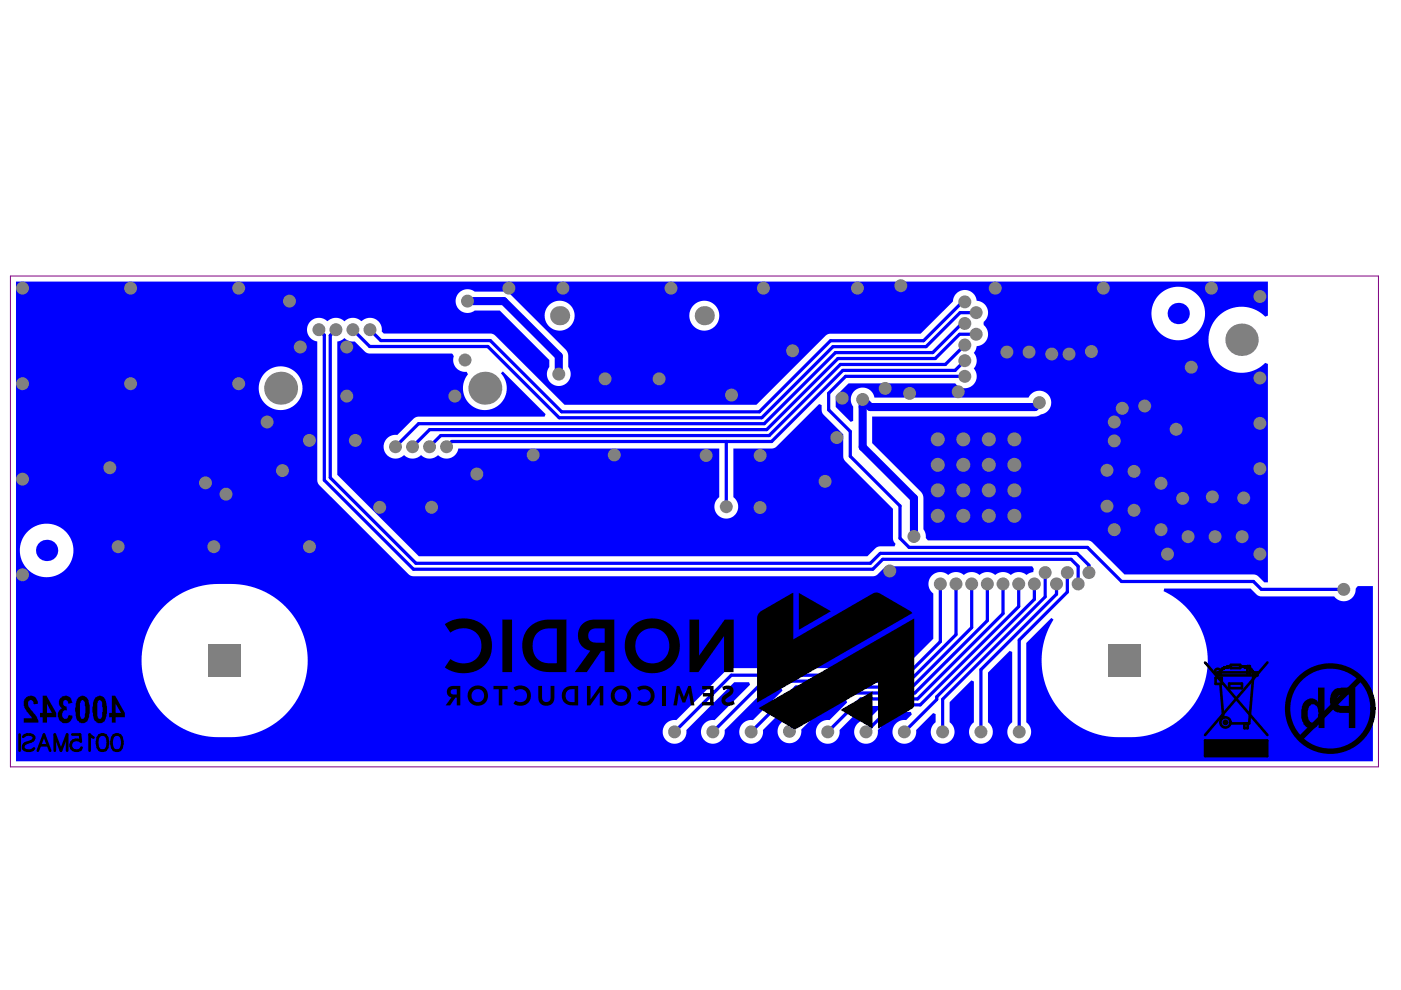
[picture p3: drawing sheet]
<svg xmlns="http://www.w3.org/2000/svg" width="297mm" height="210mm" viewBox="0 0 297 210" stroke-linecap="round" stroke-linejoin="round" font-family="sans-serif">
<path d="M2.2 58.5h290.1v104.1h-290.1z" fill="none" stroke="#800080" stroke-width=".21"/>
<g fill="#00f">
<path d="M71.5 72.4l.7-.2 .8-.5a2.63 2.63 0 0 0 2.2 .7l2.1 2.1 .9 .4 17.6 .1 .4 .5a2.55 2.55 0 0 0 2.7 3.4l.3 .5a4.6 4.6 0 0 0 .5 6.4 4.6 4.6 0 0 0 6.4-.2 4.6 4.6 0 0 0 .1-6.5l.4-.3 9.1 9-.2 .5-27 .1-.8 .4-3.5 3.4a2.53 2.53 0 0 0-2.7 3.3 2.53 2.53 0 0 0 4.2 1 2.57 2.57 0 0 0 3.6 0 2.57 2.57 0 0 0 3.6 0 2.54 2.54 0 0 0 4.3-1.4h55.3v10.3a2.52 2.52 0 0 0-.4 3.7 2.52 2.52 0 0 0 3.8 0 2.52 2.52 0 0 0-.4-3.7v-10.3h8.1l.7-.2 9.4-9.2 .5 .2v1.2l.3 .7 4.3 4.3v4.6l.3 .9 10.2 10.3v6.2l.2 .7 .4 .5-.2 .5h-3.1l-.6 .2-2.1 1.9h-95.1l-17.3-17.2z"/>
<path d="M3.4 59.7h265.4v7.2l-.6 .2a7 7 0 0 0-9.9 0 7 7 0 0 0 0 9.9 7 7 0 0 0 9.9-.1l.6 .3v46.3h-.7l-1.5-1.4-.8-.3h-27.4l-6.8-6.8-.8-.4h-34.1l-.4-.5-.1-1-.4-.9v-6.6l-.3-1-10.6-10.7v-5.6h34.5l1.2-.4a2.53 2.53 0 0 0 1.8-4 2.53 2.53 0 0 0-4.3 .4h-32.7l-.1-.3a2.53 2.53 0 0 0-3.5-1.6 2.53 2.53 0 0 0-.9 3.8v3l-.5 .3-3.2-3.2v-2.3l2.7-2.7h22.6a2.52 2.52 0 0 0 3.6 .5 2.52 2.52 0 0 0 .4-3.7 2.5 2.5 0 0 0 0-3.3l.4-.7 .2-.7a2.52 2.52 0 0 0 2.3-1.7 2.52 2.52 0 0 0-.8-2.8 .84 .84 0 0 1 .4-1.1 2.62 2.62 0 0 0-1.9-4.1 2.52 2.52 0 0 0-2.7-2.2 2.52 2.52 0 0 0-2.4 2.4l-6.8 6.8h-19.1l-.7 .2-15 14.9h-40.7l-14.7-14.6-.6-.4-23-.1-.5-.5a2.55 2.55 0 0 0-1.4-2.6 2.55 2.55 0 0 0-2.9 .5 2.61 2.61 0 0 0-3.6 0 2.57 2.57 0 0 0-3.6 0 2.53 2.53 0 0 0-4 .7 2.53 2.53 0 0 0 1.9 3.6v29.9l.4 .6 18.9 18.8 .6 .4 97.9 .1 .8-.3 1.9-1.8 31.1 .1 .3 .4-.1 .7-.8 .2-.7 .4-.1-.1a2.52 2.52 0 0 0-3.2 .1 2.51 2.51 0 0 0-3.3 0 2.51 2.51 0 0 0-3.3 0 2.51 2.51 0 0 0-3.3 0 2.51 2.51 0 0 0-3.4 0 2.52 2.52 0 0 0-3.6 .3 2.52 2.52 0 0 0 .5 3.6v9.6l-6.3 6.3h-36.8l-.8 .4-10.7 10.6a2.52 2.52 0 0 0-2.8 2.4 2.52 2.52 0 0 0 2.7 2.6 2.52 2.52 0 0 0 2.3-2.9l10.2-10.2h3.1l.2 .6-7.5 7.5a2.52 2.52 0 0 0-2.9 2.3 2.52 2.52 0 0 0 2.7 2.7 2.52 2.52 0 0 0 2.3-2.9l8.9-8.9h3.2l.2 .5-6.3 6.3a2.52 2.52 0 0 0-2.9 2.3 2.52 2.52 0 0 0 2.7 2.7 2.52 2.52 0 0 0 2.4-2.9l7.6-7.6h3l.2 .5-4.8 4.9a2.52 2.52 0 0 0-2.9 2.3 2.52 2.52 0 0 0 2.6 2.7 2.52 2.52 0 0 0 2.4-2.9l6.2-6.3h3.3l.2 .6-3.7 3.7a2.52 2.52 0 0 0-2.9 2.3 2.52 2.52 0 0 0 2.6 2.7 2.52 2.52 0 0 0 2.4-2.9l5.1-5.1h3.2l.2 .5-2.5 2.5a2.52 2.52 0 0 0-2.9 2.3 2.52 2.52 0 0 0 2.6 2.7 2.52 2.52 0 0 0 2.4-2.9l3.9-3.9h3.1l.2 .6-1.2 1.2a2.52 2.52 0 0 0-2.9 2.3 2.52 2.52 0 0 0 2.7 2.7 2.52 2.52 0 0 0 2.3-2.9l3.6-3.6 .6 .2-.1 1.8a2.52 2.52 0 0 0-.3 3.7 2.52 2.52 0 0 0 3.7-.1 2.52 2.52 0 0 0-.4-3.7v-4.2l4.7-4.6 .5 .2v8.6a2.52 2.52 0 0 0-.4 3.8 2.52 2.52 0 0 0 3.7 0 2.52 2.52 0 0 0-.3-3.8v-10.5l4.6-4.6 .5 .2v14.9a2.52 2.52 0 0 0-.4 3.8 2.52 2.52 0 0 0 3.8 0 2.52 2.52 0 0 0-.4-3.8v-16.8l5.3-5.3 .5 .4-.4 .5a16.2 16.2 0 0 0 14.1 24.4h3.6a16.2 16.2 0 0 0 15.1-13.1 16.2 16.2 0 0 0-9.1-17.8l.1-.6h18.3l1.5 1.4 .6 .2 15.7 .1a2.52 2.52 0 0 0 2.9 .8 2.52 2.52 0 0 0 1.6-2.5l.5-.5h3.2v37.1h-287.7zM146.1 66.9a3.2 3.2 0 0 0 6.4 0 3.2 3.2 0 0 0-6.4 0zM115.5 66.9a3.2 3.2 0 0 0 6.3 0 3.2 3.2 0 0 0-6.3 0zM244.1 66.5a5.7 5.7 0 0 0 11.4 0 5.7 5.7 0 0 0-11.4 0zM97.3 62.1a2.52 2.52 0 0 0-.1 3.4 2.52 2.52 0 0 0 3.4 .3h5.4l10.5 10.5a4.2 4.2 0 0 1-.5 2.4 2.52 2.52 0 0 0 3 3.1 2.52 2.52 0 0 0 1.5-4v-2.6l-.4-.9-12.1-12.1-1.2-.4h-6.2a2.53 2.53 0 0 0-3.3 .3zM54.9 82.3a4.6 4.6 0 0 0 9.2 0 4.6 4.6 0 0 0-9.2 0zM4.2 116.7a5.7 5.7 0 0 0 11.4 0 5.7 5.7 0 0 0-11.4 0zM34.8 128.6a16.2 16.2 0 0 0-3.5 17.7 16.2 16.2 0 0 0 15 10h2.7a16.2 16.2 0 0 0 16.2-16.2 16.2 16.2 0 0 0-16.2-16.3h-2.7a16.3 16.3 0 0 0-11.5 4.8z"/>
</g>
<g fill="none" stroke="#00f" stroke-width=".69">
<path d="M67.6 69.9l1.2 1.1v30.8l18.9 18.9h97.4l2.1-2.1h39.9l1.5 1.5v3.7M71.2 69.9l-1.2 1.2v30.2l18.2 18.1h96.3l2.1-2.1h41.8l2.5 2.5v1.6M204.6 73.2l-4.2 4.1h-22.2l-15.1 15h-69.7l-2.3 2.4M204.6 76.5l-2.1 2h-23.8l-15.1 15.1h-67.8l-1.1 1.1M204.6 79.8h-25.3l-3.6 3.6v3.5l4.6 4.6v5.2l10.5 10.6v6.8l2 2h37.8l7.2 7.2h28l1.6 1.7h17.5M204.6 68.6h-.6l-6.2 6.2h-20.7l-15.1 15h-73.3l-4.8 4.9M204.6 64h-.5l-8.3 8.2h-19.7l-15.1 15.1h-41.9l-15.1-15.1h-23.2l-2.4-2.3M207 70.9h-3.6l-5.1 5.1h-20.6l-15.1 15.1h-71.5l-3.8 3.7M207 66.3h-3.4l-7.3 7.2h-19.7l-15.1 15.1h-42.9l-15.2-15.1h-25l-3.6-3.6M154.1 93.6l-.1 13.8M199.4 123.8v12.2l-7.2 7.2h-37.1l-12.1 12M202.7 123.8v10.8l-9.9 9.8h-30.9l-10.8 10.8"/>
<path d="M206 123.8v9.3l-12.6 12.6h-24.6l-9.5 9.5M209.3 123.8v7.8l-15.3 15.3h-18.5l-8.1 8.2M212.7 123.8v6.3l-18.2 18.1h-12l-7 7M216 123.8v4.8l-20.9 20.9h-5.8l-5.7 5.7M219.3 123.8v3.3l-20.7 20.6v.6l-6.9 6.9M224 123.8v2.2l-16 16v13.2M226.3 121.4v4.1l-10.2 10.2v19.5"/>
</g>
<path d="M99.1 63.8h7.7l11.7 11.7v3.8M220.4 85.4l-1 .9h-34.9l-1.6-1.6v10.1l10.9 10.8v8.1" fill="none" stroke="#00f" stroke-width="1.7"/>
<path d="M221.6 121.4v5.1l-21.7 21.8v6.9" fill="none" stroke="#00f" stroke-width=".66"/>
<g fill="#808080">
<circle cx="230.9" cy="121.4" r="1.37"/>
<circle cx="228.6" cy="123.8" r="1.37"/>
<circle cx="226.3" cy="121.4" r="1.37"/>
<circle cx="221.6" cy="121.4" r="1.37"/>
<circle cx="219.3" cy="123.8" r="1.37"/>
<circle cx="224" cy="123.8" r="1.37"/>
<circle cx="252.6" cy="77.9" r="1.37"/>
<circle cx="161.1" cy="107.6" r="1.37"/>
<circle cx="247.5" cy="117.5" r="1.37"/>
<circle cx="263.4" cy="113.8" r="1.37"/>
<circle cx="257.6" cy="113.8" r="1.37"/>
<circle cx="251.9" cy="113.8" r="1.37"/>
<circle cx="250.7" cy="105.7" r="1.37"/>
<circle cx="246.2" cy="112.3" r="1.37"/>
<circle cx="246.2" cy="102.5" r="1.37"/>
<circle cx="240.4" cy="108.2" r="1.37"/>
<circle cx="267.1" cy="62.9" r="1.37"/>
<circle cx="267.1" cy="80.1" r="1.37"/>
<circle cx="267.1" cy="99.4" r="1.37"/>
<circle cx="267.1" cy="117.5" r="1.37"/>
<circle cx="257" cy="105.4" r="1.37"/>
<circle cx="263.7" cy="105.6" r="1.37"/>
<circle cx="98.6" cy="76.3" r="1.37"/>
<circle cx="75.3" cy="93.4" r="1.37"/>
<circle cx="65.6" cy="93.4" r="1.37"/>
<circle cx="91.5" cy="107.6" r="1.37"/>
<circle cx="204.6" cy="68.6" r="1.37"/>
<circle cx="204.6" cy="73.2" r="1.37"/>
<circle cx="154" cy="107.4" r="1.37"/>
<circle cx="193.8" cy="113.7" r="1.37"/>
<circle cx="202.7" cy="123.8" r="1.37"/>
<circle cx="206" cy="123.8" r="1.37"/>
<circle cx="216" cy="123.8" r="1.37"/>
<circle cx="212.7" cy="123.8" r="1.37"/>
<circle cx="209.3" cy="123.8" r="1.37"/>
<circle cx="199.4" cy="123.8" r="1.37"/>
<circle cx="188.6" cy="121.1" r="1.37"/>
<circle cx="182.9" cy="84.7" r="1.37"/>
<circle cx="198.8" cy="93.2" r="1.49"/>
<circle cx="204.2" cy="93.2" r="1.49"/>
<circle cx="209.7" cy="93.2" r="1.49"/>
<circle cx="215.1" cy="93.2" r="1.49"/>
<circle cx="198.8" cy="98.6" r="1.49"/>
<circle cx="204.2" cy="98.6" r="1.49"/>
<circle cx="209.7" cy="98.6" r="1.49"/>
<circle cx="215.1" cy="98.6" r="1.49"/>
<circle cx="198.8" cy="104" r="1.49"/>
<circle cx="204.2" cy="104" r="1.49"/>
<circle cx="209.7" cy="104" r="1.49"/>
<circle cx="215.1" cy="104" r="1.49"/>
<circle cx="198.8" cy="109.4" r="1.49"/>
<circle cx="204.2" cy="109.4" r="1.49"/>
<circle cx="209.7" cy="109.4" r="1.49"/>
<circle cx="215.1" cy="109.4" r="1.49"/>
<circle cx="73.5" cy="73.6" r="1.37"/>
<circle cx="63.7" cy="73.6" r="1.37"/>
<circle cx="50.6" cy="81.4" r="1.37"/>
<circle cx="27.7" cy="81.4" r="1.37"/>
<circle cx="236.3" cy="112.3" r="1.37"/>
<circle cx="240.4" cy="99.9" r="1.37"/>
<circle cx="168" cy="74.4" r="1.37"/>
<circle cx="155.1" cy="83.8" r="1.37"/>
<circle cx="139.7" cy="80.3" r="1.37"/>
<circle cx="128.3" cy="80.3" r="1.37"/>
<circle cx="161.2" cy="96.6" r="1.37"/>
<circle cx="149.7" cy="96.6" r="1.37"/>
<circle cx="130.2" cy="96.5" r="1.37"/>
<circle cx="113.1" cy="96.5" r="1.37"/>
<circle cx="174.9" cy="102.1" r="1.37"/>
<circle cx="59.9" cy="99.8" r="1.37"/>
<circle cx="56.6" cy="89.5" r="1.37"/>
<circle cx="80.5" cy="107.6" r="1.37"/>
<circle cx="65.6" cy="115.9" r="1.37"/>
<circle cx="45.3" cy="115.9" r="1.37"/>
<circle cx="25.1" cy="115.9" r="1.37"/>
<circle cx="4.8" cy="121.9" r="1.37"/>
<circle cx="23.3" cy="99.2" r="1.37"/>
<circle cx="47.9" cy="104.8" r="1.37"/>
<circle cx="43.6" cy="102.4" r="1.37"/>
<circle cx="101.1" cy="100.5" r="1.37"/>
<circle cx="96.4" cy="84" r="1.37"/>
<circle cx="73.5" cy="84" r="1.37"/>
<circle cx="4.8" cy="101.6" r="1.37"/>
<circle cx="267.1" cy="89.8" r="1.37"/>
<circle cx="4.8" cy="81.4" r="1.37"/>
<circle cx="256.8" cy="61.1" r="1.37"/>
<circle cx="249.4" cy="91" r="1.37"/>
<circle cx="233.9" cy="61.1" r="1.37"/>
<circle cx="211" cy="61.1" r="1.37"/>
<circle cx="181.8" cy="61.1" r="1.37"/>
<circle cx="161.9" cy="61.1" r="1.37"/>
<circle cx="142.3" cy="61.1" r="1.37"/>
<circle cx="119.4" cy="61.1" r="1.37"/>
<circle cx="107.9" cy="61.1" r="1.37"/>
<circle cx="61.4" cy="63.8" r="1.37"/>
<circle cx="50.6" cy="61.1" r="1.37"/>
<circle cx="27.7" cy="61.1" r="1.37"/>
<circle cx="4.8" cy="61.1" r="1.37"/>
<circle cx="237.9" cy="86.6" r="1.37"/>
<circle cx="67.6" cy="69.9" r="1.37"/>
<circle cx="71.2" cy="69.9" r="1.37"/>
<circle cx="74.8" cy="69.9" r="1.37"/>
<circle cx="78.4" cy="69.9" r="1.37"/>
<circle cx="83.9" cy="94.7" r="1.37"/>
<circle cx="87.5" cy="94.7" r="1.37"/>
<circle cx="91.1" cy="94.7" r="1.37"/>
<circle cx="94.7" cy="94.7" r="1.37"/>
<circle cx="118.5" cy="79.3" r="1.37"/>
<circle cx="99.1" cy="63.8" r="1.37"/>
<circle cx="204.6" cy="64" r="1.37"/>
<circle cx="207" cy="66.3" r="1.37"/>
<circle cx="207" cy="70.9" r="1.37"/>
<circle cx="204.6" cy="76.5" r="1.37"/>
<circle cx="204.6" cy="79.8" r="1.37"/>
<circle cx="216.1" cy="155.2" r="1.37"/>
<circle cx="208" cy="155.2" r="1.37"/>
<circle cx="199.9" cy="155.2" r="1.37"/>
<circle cx="191.7" cy="155.2" r="1.37"/>
<circle cx="183.6" cy="155.2" r="1.37"/>
<circle cx="175.5" cy="155.2" r="1.37"/>
<circle cx="167.4" cy="155.1" r="1.37"/>
<circle cx="159.3" cy="155.2" r="1.37"/>
<circle cx="151.1" cy="155.2" r="1.37"/>
<circle cx="143" cy="155.2" r="1.37"/>
<circle cx="284.9" cy="125" r="1.37"/>
<circle cx="213.5" cy="74.6" r="1.37"/>
<circle cx="218.2" cy="74.6" r="1.37"/>
<circle cx="220.4" cy="85.4" r="1.37"/>
<circle cx="192.9" cy="83.4" r="1.37"/>
<circle cx="191" cy="60.6" r="1.37"/>
<circle cx="234.7" cy="107.3" r="1.37"/>
<circle cx="242.7" cy="86.1" r="1.37"/>
<circle cx="231.4" cy="74.5" r="1.37"/>
<circle cx="226.7" cy="75.1" r="1.37"/>
<circle cx="223" cy="75.1" r="1.37"/>
<circle cx="177.4" cy="92.8" r="1.37"/>
<circle cx="236.2" cy="93.5" r="1.37"/>
<circle cx="236.2" cy="89.5" r="1.37"/>
<circle cx="234.7" cy="99.7" r="1.37"/>
<circle cx="203.2" cy="83.1" r="1.37"/>
<circle cx="187.7" cy="82.4" r="1.37"/>
<circle cx="178.6" cy="84.4" r="1.37"/>
<circle cx="118.7" cy="66.9" r="2.03"/>
<circle cx="149.3" cy="66.9" r="2.03"/>
<circle cx="59.5" cy="82.3" r="3.5"/>
<circle cx="263.2" cy="72" r="3.4"/>
<circle cx="102.8" cy="82.3" r="3.5"/>
</g>
<g fill="#808080">
<path d="M44.2 136.6h6.9v6.9h-6.9z" fill-rule="evenodd"/>
<path d="M235 136.6h6.9v6.9h-6.9z" fill-rule="evenodd"/>
</g>
<g fill="#00f">
<circle cx="9.9" cy="116.7" r="2.26"/>
<circle cx="249.8" cy="66.5" r="2.26"/>
</g>
<g fill="#000">
<path d="M94.3 132.3a6.4 6.4 0 0 1 9.6 2.3 5.9 5.9 0 0 1-.9 6.1 5.9 5.9 0 0 1-5.8 2l-1.7-.5-1.2-.7 1.2-1.8a4 4 0 0 0 6.5-1.9 3.8 3.8 0 0 0-1.6-4 3.8 3.8 0 0 0-4.3-.1l-.6 .4zM106.5 131.4h2.1v11.1h-2.1zM134.2 132.7a5.9 5.9 0 0 1 6.3-1.2 5.9 5.9 0 0 1 3.6 5.4h-2.2a3.6 3.6 0 0 0-4.4-3.6 3.6 3.6 0 0 0-2.5 5.1 3.6 3.6 0 0 0 4.1 2.2 3.6 3.6 0 0 0 2.8-3.7h2.2a5.9 5.9 0 0 1-8.1 5.4 5.9 5.9 0 0 1-1.8-9.6zM169.4 125.7l6.8 3.9-6.8 3.9zM161.1 129.8l7.1-4.1v9.9l17.3-9.9 .5-.1 .6 .3 6.4 3.7 .4 .4-32.9 19v-18l.2-.8zM5.5 147.8a1.57 1.57 0 0 1 1.7-.1 1.57 1.57 0 0 1 .8 1.5l-.8 .1-.1-.1a.61 .61 0 0 0-.6-.8 .61 .61 0 0 0-.5 .8l.1 .7 .5 .7a5.3 5.3 0 0 1 1.5 2.5v.1h-3.1v-.9h1.8l-.8-1.1a2.7 2.7 0 0 1-.7-3zM12.7 148.1a1.4 1.4 0 0 1 1.5-.6 1.4 1.4 0 0 1 1 1.3l.2 .2-.8 .2-.2-.2a.55 .55 0 0 0-.6-.6 .55 .55 0 0 0-.4 .8 .59 .59 0 0 0 .7 .6l.1 .9a.69 .69 0 0 0-.7 0 .69 .69 0 0 0-.3 .7v.1a.76 .76 0 0 0 .3 .8 .76 .76 0 0 0 .8 0l.3-.7 .8 .1v.4a1.57 1.57 0 0 1-1.8 1.2 1.57 1.57 0 0 1-1.3-1.7v-.4l.2-.5 .4-.5h.3a1.51 1.51 0 0 1-.5-2.1zM95 145.9l.7-.4 1.9-.1v4.2h-.8v-3.5h-.7a.56 .56 0 0 0-.6 .6 .56 .56 0 0 0 .7 .5h.6v.7h-.2l-1.2 1.7h-.9l1.2-1.7a1.25 1.25 0 0 1-.7-2zM99.7 146a2.18 2.18 0 0 1 2.4-.5 2.18 2.18 0 0 1 1.4 2h-.9a1.33 1.33 0 0 0-1.9-1.2 1.33 1.33 0 0 0-.2 2.3 1.33 1.33 0 0 0 2.1-.9v-.2h.9a2.17 2.17 0 0 1-3 2 2.17 2.17 0 0 1-.8-3.5zM104.6 145.4h3v.7h-1.1v3.5h-.8v-3.5h-1.1zM108.9 145.8a2.23 2.23 0 0 1 3.2 .3 2.23 2.23 0 0 1-.5 3.2 2.61 2.61 0 0 1-2.7-.1l.4-.7a1.44 1.44 0 0 0 2 0 1.44 1.44 0 0 0 0-2 1.44 1.44 0 0 0-2 0zM114.1 145.4h.8v2.5a.91 .91 0 0 0 .9 1 .91 .91 0 0 0 .9-1v-2.5h.8v2.5a1.7 1.7 0 0 1-1.7 1.7 1.7 1.7 0 0 1-1.7-1.7z"/>
<path d="M112.2 133a5.9 5.9 0 0 1 4.2-1.6h3.7v11.1h-3.6l-.1-1.9h1.7v-7.4h-1.7a3.5 3.5 0 0 0-3.4 4.7 3.3 3.3 0 0 0 3.4 2.7l.1 1.9a5.6 5.6 0 0 1-5.3-3.3 5.6 5.6 0 0 1 1-6.2zM119.7 146a2.2 2.2 0 0 1 1.6-.6h1.3v4.2h-1.3l-.1-.7h.6v-2.8h-.6a1.37 1.37 0 0 0-1.3 1.4 1.37 1.37 0 0 0 1.3 1.4l.1 .7a2.09 2.09 0 0 1-2-1.3 2.09 2.09 0 0 1 .4-2.3zM124.4 145.4h.8v2.9l2-2.9h.7v4.2h-.7v-2.9l-2.1 2.9h-.7zM123.4 132.4a3.7 3.7 0 0 1 2.7-1h4.2v11.1h-2.1v-9.3h-1.7a1.53 1.53 0 0 0-1.8 1.5 1.53 1.53 0 0 0 1.8 1.6h1.7v1.8h-.8l-3 4.4h-2.5l3.3-4.5a3.3 3.3 0 0 1-1.8-5.6zM130.1 146a2.18 2.18 0 0 1 2.4-.5 2.18 2.18 0 0 1 1.3 2h-.8a1.33 1.33 0 0 0-2-1.1 1.33 1.33 0 0 0-.1 2.2 1.33 1.33 0 0 0 2.1-.9v-.2h.8a2.17 2.17 0 0 1-3 2 2.17 2.17 0 0 1-.7-3.5zM135.1 145.8a2.24 2.24 0 0 1 3.2 .3 2.24 2.24 0 0 1-.3 3.1 2.59 2.59 0 0 1-2.9 0l.4-.7a1.44 1.44 0 0 0 2 0 1.44 1.44 0 0 0 0-2 1.44 1.44 0 0 0-2 0zM140.3 145.4h.8v4.2h-.8zM143.5 145.4h.6l.9 2.4 .9-2.4h.6l.7 4.2h-.7l-.4-2.7-.8 2.1h-.6l-.8-2.1-.4 2.7h-.7zM148.9 145.4h2.4v4.2h-2.5v-.7h1.8v-1.2h-1.6v-.7h1.6v-.8h-1.7zM153.1 145.6a1.6 1.6 0 0 1 2.4 .5 1.24 1.24 0 0 1-.6 1.4l-.7 .5a.52 .52 0 0 0-.4 .7 .52 .52 0 0 0 .8 .2l.9-.3 .3 .7-.2 .1a1.71 1.71 0 0 1-2.6-.6v-.6l.2-.5 1.3-.9a.41 .41 0 0 0 .1-.7 .41 .41 0 0 0-.6 0l-.6 .2zM146.2 131.4h2v7.6l5.5-7.6h1.9v11.1h-2.1v-7.6l-5.4 7.6h-1.9zM178.2 150.5l6.8-3.9v7.8z"/>
<path d="M160.8 150.2l33-19.1v18.7l-.5 .5-7.1 4.2v-9.9l-17.5 10-.6-.2z"/>
<path d="M10 149.2l1 2h-1zM9.1 147.5v3.7h-.6v.9h.6v1.1h.9v-1.1h1.9v-.9l-2-3.7z"/>
<path d="M17.1 148.8a.41 .41 0 0 1 .4-.3 .41 .41 0 0 1 .4 .4h.1l.1 .9-.1 1.8a.56 .56 0 0 1-.2 .6 .56 .56 0 0 1-.6 .1l-.2-.5zM16.6 147.8l-.2 .5a5.4 5.4 0 0 0 .1 4.6 1.28 1.28 0 0 0 1.4 .4 1.28 1.28 0 0 0 .9-1.1 6.4 6.4 0 0 0-.2-4.1 1.16 1.16 0 0 0-1.9-.3z"/>
<path d="M20.7 148.6a.54 .54 0 0 1 .7-.1 .54 .54 0 0 1 .3 .6v.6a4.2 4.2 0 0 1-.2 2.4 .41 .41 0 0 1-.4 .3 .41 .41 0 0 1-.4-.4l-.1-.2zM20.2 148a6.1 6.1 0 0 0-.6 2.8l.1 .4a1.94 1.94 0 0 0 1.2 2.1 1.4 1.4 0 0 0 1.6-1.2 5.2 5.2 0 0 0-.4-4 1.06 1.06 0 0 0-1.7-.3z"/>
<path d="M24.5 149.2l1.2 2h-1.2zM23.7 147.5v3.7h-.6v.9h.6v1.1h.8v-1.1h2v-.9l-2.1-3.7z"/>
<path d="M277.6 149.7a.98 .98 0 0 1 1-.4 .98 .98 0 0 1 .7 .8 2.29 2.29 0 0 1 .2 1.7 1.11 1.11 0 0 1-1.5 1.3l-.3-.1a2.17 2.17 0 0 1-.4-1.8zM279.5 145.8v3.1a1.82 1.82 0 0 0-2-.8 1.82 1.82 0 0 0-1.4 1.6 5.4 5.4 0 0 0 .4 4 1.91 1.91 0 0 0 2.3 .7l.8-.8v.8h1.2v-8.6z"/>
<path d="M283.8 147.5l.6-.2h1.6v2.4h-1a1.26 1.26 0 0 1-1.3-.5 1.26 1.26 0 0 1-.1-1.4zM282.3 146.8a3.4 3.4 0 0 0 .7 4l1 .4h2v3.2h1.4v-8.6h-3l-.3 .1a1.83 1.83 0 0 0-1.8 .9z"/>
<circle cx="258.6" cy="142.8" r=".28"/>
<circle cx="265.8" cy="142.8" r=".28"/>
</g>
<g fill="none" stroke="#000" stroke-width=".56">
<path d="M255.5 140.5l13.2 15.3M255.5 157h13.2v3.3h-13.2zM257.7 143.7h1.3v1.3h-1.3zM258.1 142.6h8.5v.6h-8.5zM258.6 142.8h.1M258.6 142.7v.1M258.6 142.7h.1M258.6 142.6v.1M258.6 142.6h.1M258.7 142.5h-.1M258.7 142.5l-.1 .1M258.7 142.5h.1"/>
<path d="M258.7 142.4l-.1 .2M258.7 142.4h.1M258.7 145l.7 7.1M258.7 142.4v.1M258.8 142.3l-.1 .1M258.8 142.3h.1M258.8 142.2v.1M258.8 142.2h.1M258.9 142.2h-.1M258.9 142.1v.1M258.9 142.1h.1M259 142l-.1 .1"/>
<path d="M259 142h.1M259 142v.1M259.1 141.9v.1M259.1 141.9l-.1 .1M259.1 141.9h.1M259.2 141.9h-.1M259.2 141.9h.1M259.2 141.8v.1M259.2 141.8h.1M259.3 141.8h-.1M259.3 141.8h.1M259.3 141.7v.1"/>
<path d="M259.3 141.7h.1M259.4 141.7l-.1 .1M259.4 141.7h.1M259.5 141.7h-.1M259.5 141.7h.1M259.5 141.6h.1M259.5 141.6v.1M259.6 141.6h-.1M259.6 141.6h.1M259.6 141.6l-.2 .1M259.7 141.6h.1M259.8 141.5l-.1 .1"/>
<path d="M259.8 141.5h.1M259.8 141.5l-.2 .1M259.9 141.5h.1M260 141.5h-.1M260 141.5h.1M260 141.5h-.2M260.1 141.5h-.1M260.1 141.5h.1M260.2 141.4h.1M260.2 141.4h-.1M260.3 141.4h-.1M260.3 141.4h.1"/>
<path d="M260.3 141.4l-.2 .1M260.5 141.4h-.1M260.5 141.4h.1M260.5 141.4h-.2M260.6 141.4h-.3M260.6 141.4h-.1M260.6 141.4h.1M260.6 144.9h2.7v1h-2.7zM260.7 141.4h-.1M260.8 141.3h-.1M260.8 141.3l-.2 .1M260.8 141.3h.1"/>
<path d="M260.9 141.3h-.1M260.9 141.3h.1M260.9 141h2v.6h-2zM262.9 141.3h.1M263 141.3h.1M263.1 141.3h.1M263.2 141.3h.1M263.3 141.3h.1M263.3 141.3h.2M263.5 141.3h.1M263.6 141.3l.1 .1M263.7 141.4h.1"/>
<path d="M263.8 141.4h.1M263.8 153.4v1h.7v-1M263.9 141.4h.1M263.9 141.4h.2M264 141.4h.1M264.1 141.4h.1M264.1 141.4l.1 .1M264.2 141.4l.1 .1M264.2 141.4h.1M264.2 141.5h.1M264.3 141.5h.1M264.4 141.5h.1"/>
<path d="M264.5 142.9v-1.7h.5v1.7M265 141.7h.1M265 141.7v.1M265 141.8h.1M265.1 141.8h.1M265.1 141.8l.1 .1M265.2 141.9l.1 .1M265.3 142l.1 .1M265.3 142h.1M265.4 142.1l.1 .1M265.4 142.1h.1M265.4 142.1v.1"/>
<path d="M265.4 142.2h.1M265.5 142.2h.1M265.5 142.2v.1M265.5 142.3h.1M265.6 142.3h.1M265.6 142.3v.1M265.6 142.4h.1M265.6 142.4l.1 .2M265.6 142.4v.1M265.6 142.5h.1M265.7 142.5h.1M265.7 142.5v.1"/>
<path d="M265.7 142.6h.1M265.7 142.6v.1M265.7 142.7h.1M265.7 142.7v.1M265.7 142.7l.1 .1M265.7 142.8h.1M265.8 142.8h.1M265.8 142.8l-1 10.6h-3.9M268.7 140.5l-13.2 15.3"/>
<circle cx="258.2" cy="142.4" r=".59"/>
<circle cx="259.8" cy="153.2" r=".34"/>
<circle cx="259.8" cy="153.2" r="1.08"/>
</g>
<g fill="none" stroke="#000" stroke-width="1.1">
<path d="M288.4 143.9l-12.7 12.6"/>
<circle cx="282.1" cy="150.2" r="9"/>
</g>
<path d="M255.5 157h13.2v3.3h-13.2z" fill-rule="evenodd" fill="#000"/>
<path d="M4.2 155.7v3.5M4.9 156.2a1.51 1.51 0 0 1 2.3 0 .87 .87 0 0 1-.6 1l-1 .3a.83 .83 0 0 0-.7 .7 .83 .83 0 0 0 .3 .8 1.58 1.58 0 0 0 2-.3M8 159.2l1.3-3.5 1.3 3.5M8.5 158h1.6M11.6 159.2v-3.5l1.3 3.5 1.3-3.5v3.5M15.3 155.7h1.7l.1 1.5a1.21 1.21 0 0 0-1.8 0 1.21 1.21 0 0 0 .2 1.8 1.21 1.21 0 0 0 1.8-.5M19.8 156.4l-.8-.7v3.5M21.1 155.9a1.12 1.12 0 0 1 1.6 .5 2.83 2.83 0 0 1-.3 2.6 1.12 1.12 0 0 1-1.7-.5 2.84 2.84 0 0 1 .4-2.6zM24.1 155.9a1.12 1.12 0 0 1 1.7 .5 2.83 2.83 0 0 1-.4 2.6 1.12 1.12 0 0 1-1.6-.5 2.84 2.84 0 0 1 .3-2.6z" fill="none" stroke="#000" stroke-width=".57"/>
</svg>
